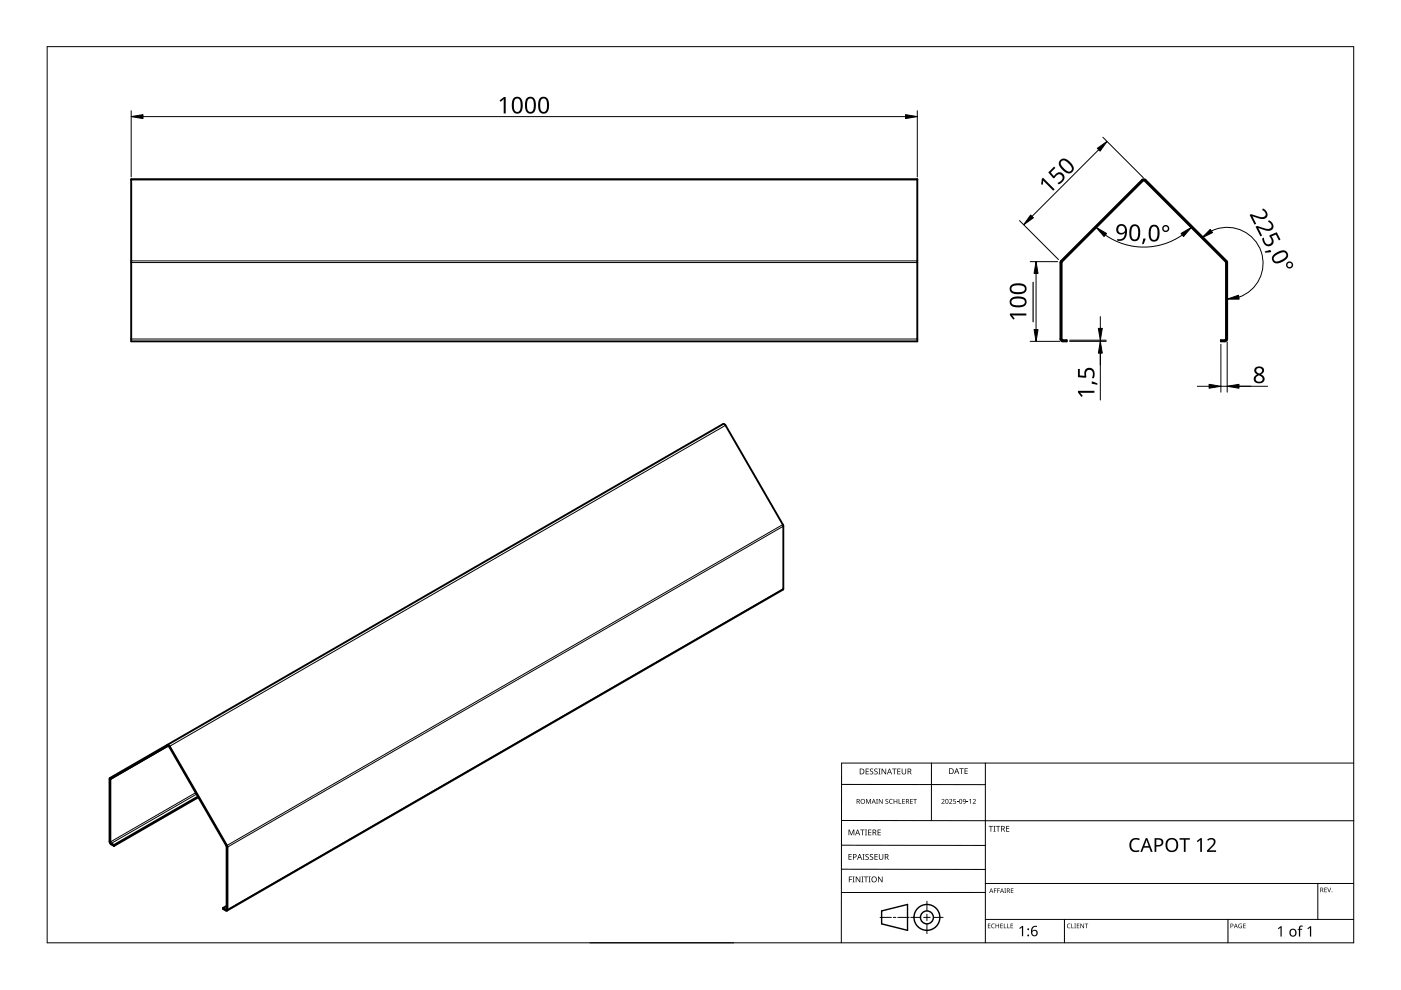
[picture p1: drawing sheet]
<svg xmlns="http://www.w3.org/2000/svg" width="297mm" height="210mm" viewBox="0 0 297 210" stroke-linecap="round" stroke-linejoin="round" font-family="sans-serif">
<path d="M27.8 38h166.7v34.4h-166.7zM225 55.3l17.2-17.2 .4-.1 17.5 17.5v16.6l-.4 .3h-.8v-.3h.8l.2-.2v-16.3l-17.2-17.3h-.4l-17.2 17.3v16.3l.2 .2h.9v.3l-1.1-.1-.3-.4v-16.2zM35.5 157.9l-12.2 7.1-.1 13.4 .2 .5 .8 .5M35.5 157.9l117.8-68 .5 .3 12.3 21.2-.1 13.6-117.9 68.1M35.5 157.9l.5 .3 12.2 21.2v13.6l-.3 .1-.6-.4v-.2M24.2 179.2l-.7-.4-.1-.3v-13.3l12.2-7 .2 .1 12.2 21M24.2 179.2v.2M42 168.9l-17.8 10.3M42.1 169l-17.9 10.4M48 179.3v13.5l-.7-.3M48 192.1l-.7 .4" fill="none" stroke="#000" stroke-width=".4"/>
<g fill="none" stroke="#000" stroke-width=".21">
<path d="M27.8 38.1h166.7M242.2 38.1l.1 .2M242.9 38.1l-.2 .2M27.8 55.3h166.7M27.8 55.7h166.7M224.8 55.7h.3M225 55.3l.2 .2M259.9 55.7h.3M260 55.3l-.1 .2M27.8 71.9h166.7M224.8 71.9h.3M225.3 72.1v.3"/>
<path d="M259.7 72.1v.3M259.9 71.9h.3M153.8 90.2l-118 68.1M166 111.2l-118 68.1M166.1 111.6l-117.9 68-.2-.1M166.1 124.8l-117.9 68h-.3v.3M35.5 157.9l.1 .3M35.7 158.2l-12.3 7.1-.2-.1M23.3 164.9l.2 .3M41.5 168.1l-18.1 10.4-.2-.1M41.7 168.4l-18.1 10.4v.2"/>
</g>
<path d="M10 9.9h277v190h-277z" fill="none" stroke="#000" stroke-width=".21"/>
<g fill="none" stroke="#000" stroke-width=".21">
<path d="M178.4 179.2l30.5 .1M178.4 166.3l30.5 .1M178.5 174h108.6M197.5 161.8v12.2M208.9 161.8v38.1M287 161.8h-108.6v38.1M125.1 199.9h30.5M178.4 184.3h30.5M186.6 194.5h2.4M189.4 194.5h.5M190.4 194.5h2.4M193.1 194.5h2.1"/>
<path d="M195.8 194.5h1.4M196.5 191.1v2M196.5 193.8v1.4M196.5 195.9v2M197.9 194.5h2.1M208.9 189.2h-30.5M208.9 187.3h78.1M208.9 194.9h78.1M225.7 194.9v5M260.4 194.9v5M279.4 187.3v7.6"/>
</g>
<g fill="none" stroke="#000" stroke-width=".3">
<path d="M186.9 193.1l5.5-1.3v5.5l-5.5-1.4z"/>
<circle cx="196.5" cy="194.5" r="1.37"/>
<circle cx="196.5" cy="194.5" r="2.74"/>
</g>
<g fill="#000">
<path d="M179.9 175.9h.2l.4 1 .4-1h.2v1.2h-.1v-1.1l-.4 1.1h-.2l-.4-1.1 .1 1.1h-.2zM182.4 175.9h.9v.1h-.4v1.1h-.1v-1.1h-.4zM183.4 175.9h.4l-.1 .1v1l.1 .1h-.4l.1-.1v-1zM183.6 169.4h.2l.3 .8 .4-.8h.2v1h-.2v-.9l-.4 .9-.4-.9 .1 .9h-.2zM183.5 163h.7v.1h-.5v.4h.5v.1h-.5v.4h.5v.2h-.7zM184.1 175.9h.6v.1h-.5v.4h.5v.1h-.5v.5h.5v.1h-.6zM184.5 163.1l.4-.2 .2 .1v.1a.25 .25 0 0 0-.4-.1 .25 .25 0 0 0 0 .4 .4 .4 0 0 1 .5 .3 .4 .4 0 0 1-.3 .5 .4 .4 0 0 1-.5-.2h.1a.27 .27 0 0 0 .4 .1 .27 .27 0 0 0-.1-.4l-.3-.3zM185.4 163.1l.4-.2 .3 .1-.1 .1a.25 .25 0 0 0-.4-.1 .25 .25 0 0 0 0 .4 .4 .4 0 0 1 .5 .3 .4 .4 0 0 1-.3 .5 .4 .4 0 0 1-.5-.2h.1a.27 .27 0 0 0 .4 .1 .27 .27 0 0 0 0-.4l-.4-.3zM185.8 169.4h.3l-.1 .1v.8l.1 .1h-.3l.1-.1zM186.2 163h.5l-.2 .1v1l.2 .1h-.5l.2-.1v-1zM186.1 175.9h.6v.1h-.5v.4h.5v.1h-.5v.5h.5v.1h-.6zM186.3 169.4h.2l.5 .8v-.8h.1v1h-.1l-.6-.8v.8h-.1z"/>
<path d="M186.9 163h.2l.6 1v-1h.2v1.2h-.2l-.6-1v1h-.2zM187.8 169.5l.3-.1h.2v.2a.25 .25 0 0 0-.3-.1 .25 .25 0 0 0-.1 .3 .25 .25 0 0 0 .3 .1 .32 .32 0 0 1 0 .5 .32 .32 0 0 1-.5-.1 .25 .25 0 0 0 .4 .1 .25 .25 0 0 0 0-.4l-.3-.2zM188.6 169.5l.4-.1h.3l-.1 .2a.41 .41 0 0 0-.6 .3 .41 .41 0 0 0 .6 .4 .48 .48 0 0 1-.6-.1 .48 .48 0 0 1 0-.7zM189.1 163h1v.1h-.4v1.1h-.2v-1.1h-.4zM189.5 169.4h.1v.4h.5v-.4h.1v1h-.1v-.5h-.5v.5h-.1zM190.5 169.4h.2v.9h.4v.1h-.6zM190.2 163h.7v.1h-.5v.4h.5v.1h-.5v.4h.5v.2h-.7zM191.3 169.4h.5v.1h-.4v.3h.4v.1h-.4v.4h.4v.1h-.5zM191.2 163h.1v.8a.32 .32 0 0 0 .3 .3 .32 .32 0 0 0 .4-.4v-.7h.1v.7a.47 .47 0 0 1-.5 .5 .47 .47 0 0 1-.4-.5zM193 169.4h.5v.1h-.4v.3h.4v.1h-.4v.4h.4v.1h-.5zM193.6 169.4h.8v.1h-.3v.9h-.2v-.9h-.3zM199.6 169.5a.37 .37 0 0 1 .6 0 .37 .37 0 0 1-.2 .6l-.2 .2h.5v.1h-.7l.3-.4a.27 .27 0 0 0 .2-.3 .27 .27 0 0 0-.4-.1z"/>
<path d="M201.2 169.5a.37 .37 0 0 1 .6 0 .37 .37 0 0 1-.2 .6l-.2 .2h.5v.1h-.7l.3-.4a.27 .27 0 0 0 .3-.3 .27 .27 0 0 0-.5-.1zM202.1 169.4h.5v.1h-.4v.3a.34 .34 0 0 1 .5 .2 .34 .34 0 0 1-.2 .4 .34 .34 0 0 1-.4-.1 .29 .29 0 0 0 .4 0 .29 .29 0 0 0 0-.4 .29 .29 0 0 0-.4 0zM202.9 170l.3 .1zM203.4 162.9h.9v.1h-.4v1.1h-.1v-1.1h-.4zM204.9 170l.4 .1zM204.5 162.9h.7v.1h-.5v.4h.4v.1h-.4v.5h.5v.1h-.7zM205.5 169.6l.4-.2v1h-.2v-.9zM206.2 169.5a.37 .37 0 0 1 .6 0 .37 .37 0 0 1-.2 .6l-.2 .2h.5v.1h-.7l.3-.4a.27 .27 0 0 0 .3-.3 .27 .27 0 0 0-.4-.1zM209.6 175.1h.9v.2h-.3v1h-.2v-1h-.4zM210.6 175.1h.5l-.2 .1v1l.2 .1h-.5l.2-.1v-1zM211.2 175.1h.9v.2h-.4v1h-.2v-1h-.3zM213.3 175.1h.7v.2h-.5v.3h.5v.2h-.5v.4h.5v.1h-.7z"/>
<path d="M239.8 178.1a1.63 1.63 0 0 1 1.9-.3l-.2 .4a1.14 1.14 0 0 0-1.4 .1 1.14 1.14 0 0 0-.2 1.4 1.11 1.11 0 0 0 1.6 .5v.3a1.52 1.52 0 0 1-1.9-.5 1.52 1.52 0 0 1 .2-1.9zM180 185.8h.7v.2h-.6v.4h.5v.1h-.5v.6h-.1zM179.9 181.1h.7v.1h-.5v.4h.4v.1h-.4v.5h.5v.1h-.7zM180.8 185.8h.4l-.1 .2v.9l.1 .2h-.4l.1-.2v-.9zM181.4 185.8h.2l.7 1.1v-1.1h.1v1.3h-.2l-.6-1v1h-.2zM182.6 185.8h.5l-.2 .2v.9l.2 .2h-.5l.2-.2v-.9zM182.9 181.1h.4l-.1 .1v1l.1 .1h-.4l.1-.1v-1zM183.2 185.8h.9v.2h-.4v1.1h-.2v-1.1h-.3zM183.5 181.2l.5-.1h.2v.2a.25 .25 0 0 0-.4-.1 .25 .25 0 0 0 0 .4 .4 .4 0 0 1 .4 .3 .4 .4 0 0 1-.2 .4 .4 .4 0 0 1-.5-.2 .27 .27 0 0 0 .5 .1 .27 .27 0 0 0-.1-.4l-.4-.3zM184.2 185.8h.4l-.1 .2v.9l.1 .2h-.4l.1-.2v-.9zM184.5 181.2l.4-.1h.2v.2a.25 .25 0 0 0-.4-.1 .25 .25 0 0 0 0 .4 .4 .4 0 0 1 .5 .3 .4 .4 0 0 1-.3 .4 .4 .4 0 0 1-.5-.2h.1a.27 .27 0 0 0 .4 .1 .27 .27 0 0 0-.1-.4l-.3-.3zM185.4 181.1h.7v.1h-.5v.4h.5v.1h-.5v.5h.5v.1h-.7z"/>
<path d="M186.2 185.8h.1l.7 1.1v-1.1h.1v1.3h-.2l-.6-1v1h-.1zM186.3 181.1h.2v.8a.32 .32 0 0 0 .3 .3 .32 .32 0 0 0 .3-.3v-.8h.2v.8a.47 .47 0 0 1-.5 .4 .47 .47 0 0 1-.5-.4zM209.5 195.8h.5l-.4 .1v.3h.4l-.4 .1v.4l.4 .1h-.5zM210.3 196l.3-.2 .3 .1v.1a.39 .39 0 0 0-.6 .3 .39 .39 0 0 0 .6 .4 .46 .46 0 0 1-.7-.1 .46 .46 0 0 1 .1-.6zM210.7 188.4h.6l-.4 .1v.3h.4l-.4 .1v.4h-.2zM211.4 188.4h.6l-.4 .1v.3h.4l-.4 .1v.4h-.2zM211.1 195.8h.1v.4h.5v-.4h.1v1h-.1v-.5h-.5v.5h-.1zM212.1 195.8h.5l-.4 .1v.3h.4l-.4 .1v.4l.4 .1h-.5zM212.8 195.8h.2v.9l.4 .1h-.6zM212.9 188.4h.4l-.1 .1 .1 .8h-.4l.2-.1zM213.6 195.8h.1v.9l.4 .1h-.5zM214.3 195.8h.5l-.4 .1v.3h.4l-.4 .1v.4l.4 .1h-.5z"/>
<path d="M214.3 188.4h.6l-.5 .1v.3h.4l-.4 .1v.3l.5 .1h-.6zM216.1 196.8l.6-.5h.2v2.2h-.2v-1.9l-.4 .4zM226.3 196l.4-.2 .3 .1-.1 .1a.39 .39 0 0 0-.6 .3 .39 .39 0 0 0 .6 .4 .46 .46 0 0 1-.6-.1 .46 .46 0 0 1 0-.6zM227.1 195.8h.2v.9l.4 .1h-.6zM227.8 195.8h.3l-.1 .1 .1 .9h-.3l.1-.1zM228.3 195.8h.5l-.4 .1v.3h.4l-.4 .1v.4l.4 .1h-.5zM229.1 195.8h.1l.5 .8v-.8h.1v1h-.1l-.5-.8v.8h-.1zM230 195.8h.7l-.3 .1v.9h-.1v-.9zM250.1 177.7h2.2v.3h-.9v2.6h-.4v-2.6h-.9zM253.7 178.3l.8-.6h.3v2.9h-.3v-2.5l-.6 .5zM255.9 178a.97 .97 0 0 1 1.2-.3 .97 .97 0 0 1 .6 .9l-.3 .6-1 1.1h1.4v.3h-1.9v-.3l1.2-1.2a.67 .67 0 0 0 .1-1 .67 .67 0 0 0-1.1 .2zM262.7 196l.6-.1-.1 .1a.4 .4 0 0 0-.5 .3 .4 .4 0 0 0 .5 .4v-.3l-.2-.1h.3v.5a.53 .53 0 0 1-.7-.1 .53 .53 0 0 1 .1-.7z"/>
<path d="M263.6 195.8h.5l-.4 .1v.3h.4l-.4 .1v.4l.4 .1h-.5zM270.9 196.8l.6-.4h.2v2.2h-.2v-1.9l-.4 .3zM275.5 196.4l.7-.1v.2h-.4l-.1 .2v.2h.4v.2h-.4v1.5h-.3v-1.5h-.3l.3-.2zM277.2 196.8l.6-.4h.2v2.2h-.3v-1.9l-.4 .3zM280.8 188.2h.5l-.4 .1v.3h.4l-.4 .1v.4l.4 .1h-.5zM281.4 188.2h.1l.3 .8 .3-.8h.1l-.3 1h-.1z"/>
<path d="M181.6 169.4h.3a.29 .29 0 0 1 .4 .2 .29 .29 0 0 1-.2 .4l.3 .4h-.2l-.2-.4h-.2v.4h-.2zM181.8 169.5v.4h.1a.2 .2 0 0 0 .2-.2 .2 .2 0 0 0-.2-.2z"/>
<path d="M181.8 175.9h.1l.5 1.2h-.2l-.1-.4h-.5l-.2 .4h-.1zM181.8 176l-.2 .6h.4z"/>
<path d="M182.3 163h.4a.61 .61 0 0 1 .6 .6 .61 .61 0 0 1-.7 .6h-.3zM182.4 163.1v.9h.2a.48 .48 0 0 0 .5-.4 .48 .48 0 0 0-.5-.5z"/>
<path d="M182.4 169.9a.51 .51 0 0 1 1 0 .51 .51 0 0 1-1 0zM182.6 169.9a.4 .4 0 0 0 .8 0 .4 .4 0 0 0-.8 0z"/>
<path d="M185 175.9h.3a.35 .35 0 0 1 .5 .2 .35 .35 0 0 1-.3 .5l.4 .5h-.2l-.3-.5h-.2v.5h-.2zM185.2 176v.5h.1a.23 .23 0 0 0 .3-.3 .23 .23 0 0 0-.3-.2z"/>
<path d="M185.2 169.4l.5 1-.3-.3h-.4l-.2 .3zM185.2 169.5l-.1 .5h.3z"/>
<path d="M188.5 163h.2l.4 1.2h-.1l-.2-.4h-.5l-.1 .4h-.2zM188.6 163.1l-.2 .6h.4z"/>
<path d="M192.1 169.4h.3a.29 .29 0 0 1 .3 .2 .29 .29 0 0 1-.2 .4l.3 .4h-.1l-.3-.4h-.2v.4h-.1zM192.2 169.5v.4h.2a.2 .2 0 0 0 .2-.2 .2 .2 0 0 0-.3-.2z"/>
<path d="M192.4 163h.4a.35 .35 0 0 1 .4 .2 .35 .35 0 0 1-.2 .4l.3 .6h-.2l-.3-.5h-.2v.5h-.2zM192.6 163.1v.4h.2a.23 .23 0 0 0 .3-.2 .23 .23 0 0 0-.3-.2z"/>
<path d="M200.5 169.5l.4-.1 .2 .2v.5l-.2 .3h-.3l-.1-.2zM200.6 169.6v.1a.37 .37 0 0 0-.1 .4 .37 .37 0 0 0 .4 .2 .4 .4 0 0 0 .1-.5 .4 .4 0 0 0-.4-.2z"/>
<path d="M201.2 162.9h.4a.61 .61 0 0 1 .6 .6 .61 .61 0 0 1-.6 .6h-.4zM201.4 163v1h.1a.48 .48 0 0 0 .5-.5 .48 .48 0 0 0-.4-.5z"/>
<path d="M202.8 162.9h.1l.5 1.2h-.2l-.1-.4h-.5l-.1 .4h-.2zM202.8 163l-.1 .6h.3z"/>
<path d="M203.5 169.5l.3-.1 .2 .2v.5l-.2 .3h-.3l-.1-.2zM203.5 169.6v.1a.37 .37 0 0 0-.1 .4 .37 .37 0 0 0 .4 .2 .4 .4 0 0 0 .2-.5 .4 .4 0 0 0-.5-.2z"/>
<path d="M204.2 169.5a.49 .49 0 0 1 .6 .4 .49 .49 0 0 1-.4 .5l-.2-.1h.4l.1-.4a.32 .32 0 0 1-.5 .1 .32 .32 0 0 1 0-.5zM204.3 169.7a.22 .22 0 0 0 .4 0 .22 .22 0 0 0-.4 0z"/>
<path d="M212.3 175.1h.3a.35 .35 0 0 1 .4 .3 .35 .35 0 0 1-.2 .4l.3 .5h-.2l-.3-.5h-.2v.5h-.1zM212.4 175.2v.5h.2a.23 .23 0 0 0 .3-.2 .23 .23 0 0 0-.3-.3z"/>
<path d="M244.8 177.7h.8a.92 .92 0 0 1 1.1 .9 .92 .92 0 0 1-1.2 .9h-.3v1.1h-.4zM245.2 178v1.2a.73 .73 0 0 0 .8-.1 .73 .73 0 0 0 .2-.8l-.3-.2z"/>
<path d="M247.5 178.1a1.44 1.44 0 0 1 1.8-.2 1.44 1.44 0 0 1 .4 1.9 1.39 1.39 0 0 1-1.8 .8 1.39 1.39 0 0 1-.7-1.9zM247.8 178.2a1.23 1.23 0 0 0 .5 2.1 1.23 1.23 0 0 0 1.1-.9 1.23 1.23 0 0 0-.5-1.3l-.7-.1z"/>
<path d="M180.8 181.1h.4a.41 .41 0 0 1 .4 .5 .41 .41 0 0 1-.6 .2v.5h-.2zM181 181.2v.5a.29 .29 0 0 0 .5-.3 .29 .29 0 0 0-.5-.2z"/>
<path d="M182.2 181.1h.1l.5 1.2h-.2l-.1-.4h-.5l-.1 .4h-.2zM182.3 181.2l-.2 .6h.3z"/>
<path d="M184.7 186.5a.61 .61 0 0 1 1.2 0 .61 .61 0 0 1-1.2 0zM184.9 186.5a.45 .45 0 0 0 .9 0 .45 .45 0 0 0-.9 0z"/>
<path d="M187.6 181.1h.3a.35 .35 0 0 1 .5 .2 .35 .35 0 0 1-.3 .4l.4 .6h-.2l-.3-.5h-.3v.5h-.1zM187.7 181.2v.5h.2a.23 .23 0 0 0 .3-.3 .23 .23 0 0 0-.3-.2z"/>
<path d="M210.1 188.4l.5 .9-.2-.3h-.4l-.3 .3zM210.2 188.5l-.2 .4h.3z"/>
<path d="M212.4 188.4l.5 .9-.3-.3h-.3l-.3 .3zM212.4 188.5l-.1 .4h.3z"/>
<path d="M213.5 188.4h.2a.28 .28 0 0 1 .4 .2 .28 .28 0 0 1-.2 .3l.3 .4-.4-.4h-.2v.4h-.1zM213.6 188.5v.3h.1a.19 .19 0 0 0 .3-.2 .19 .19 0 0 0-.3-.1z"/>
<path d="M218.9 196.5l.3-.2a.38 .38 0 0 1 .7 .2 .74 .74 0 0 0-1 .9 .7 .7 0 0 1 1 .2 .7 .7 0 0 1-.4 1 .7 .7 0 0 1-.9-.6v-.9zM218.8 197.8a.5 .5 0 0 0 1 0 .5 .5 0 0 0-1 0z"/>
<path d="M242.9 177.7h.4l1.1 2.9h-.4l-.3-.9h-1.2l-.3 .9h-.4zM243.1 178.1l-.5 1.3h.9z"/>
<path d="M260.9 195.8h.2a.32 .32 0 0 1 .4 .4 .32 .32 0 0 1-.5 .2v.4h-.1zM261 195.9v.4a.24 .24 0 0 0 .4-.2 .24 .24 0 0 0-.4-.2z"/>
<path d="M262 195.8l.4 1-.2-.3h-.4l-.2 .3zM262 196l-.1 .4h.3z"/>
<path d="M273.6 197.1a.82 .82 0 0 1 1.2 .1 .82 .82 0 0 1-.2 1.2 .82 .82 0 0 1-1.2-.4zM273.8 197.2a.6 .6 0 0 0-.1 .8 .6 .6 0 0 0 .8 .2l.1-.3a.53 .53 0 0 0-.1-.6 .53 .53 0 0 0-.7-.1z"/>
<path d="M279.9 188.2h.3a.28 .28 0 0 1 .3 .2 .28 .28 0 0 1-.1 .3l.2 .5-.3-.4h-.2v.4h-.2zM280.1 188.3v.4h.1a.19 .19 0 0 0 .2-.2 .19 .19 0 0 0-.2-.2z"/>
<circle cx="218" cy="198.3" r=".2"/>
<circle cx="218" cy="197" r=".2"/>
<circle cx="282.4" cy="189.1" r=".09"/>
</g>
<g fill="none" stroke="#000" stroke-width=".21">
<path d="M27.8 23.5v14M30.3 24.7h161.7M194.5 23.5v14M232.9 31.8l-14.1 14.1M233.8 29.1l8.6 8.6M243.1 38.8l12.6 12.5M216.2 46.8l8.2 8.2M218.4 55.5h5.8M219.7 58v11.9M250.7 49.8a14.3 14.3 0 0 1-16.4 0M256.8 49a7.6 7.6 0 0 1 10.4 3.9 7.6 7.6 0 0 1-4.5 10.1M218.4 72.4h6.3"/>
<path d="M226.8 72.4h7.7M226.8 72.1h7.7M233.3 67.1v2.5M233.3 72.1v12.7M258.9 73v10.2M260.2 62.2v9.1M260.2 72.5v10.7M253.9 81.9h2.5M258.9 81.9h9.8"/>
</g>
<g fill="#000" stroke="#000" stroke-width=".21">
<path d="M27.8 24.7l2.5-.4v.8zM192 24.3l2.5 .4-2.5 .4zM232.6 31.5l2.1-1.5-1.5 2zM218.5 45.6l.6 .6-2.1 1.5zM219.7 55.5l.4 2.5h-.9zM232.4 48.2l2.2 1.3-.5 .6zM250.4 49.5l2.2-1.3-1.7 1.9zM256.6 48.6l.5 .7-2.3 1.1zM219.2 69.9h.9l-.4 2.5zM233.3 72.4l.4 2.5h-.8zM232.9 69.6h.8l-.4 2.5zM260.2 63.4l2.4-.8 .1 .8z"/>
<path d="M256.4 81.5l2.5 .4-2.5 .4zM260.2 81.9l2.5-.4v.8z"/>
</g>
<g fill="#000">
<path d="M105.9 21.3l1-.7h.3v3.5h-.4v-3.1l-.7 .6zM222.3 36.6l1.2-1.3 .3 .3-1 1 .6 .7a1.17 1.17 0 0 1 1.9-.5 1.17 1.17 0 0 1-.3 2l-.5 .3-.3-.3a1.03 1.03 0 0 0 .9-1.6 .93 .93 0 0 0-1.5 .6h-.3zM220.9 37.9l.2-.2 2.5 2.4-.3 .3-2.1-2.1-.1 .9-.4-.1zM242.4 50.6h.5l-.4 1.2h-.4zM264.9 45.6l.4-.2 1.5 .5a.98 .98 0 0 0 1.6-.5l-.2-.4-.6-.5 .2-.3a1.16 1.16 0 0 1 .9 1 1.16 1.16 0 0 1-.7 1.2h-.7l-1.8-.5 .8 1.5-.3 .2zM266.2 48.1l.3-.2 1.5 .5a.98 .98 0 0 0 1.6-.5l-.2-.5-.5-.4 .1-.3a1.16 1.16 0 0 1 1 1 1.16 1.16 0 0 1-.7 1.2h-.7l-1.8-.5 .8 1.5-.4 .2zM268.1 53.3l1.2-.3 .2 .4-1.2 .2zM267.6 50.6l.4-.2a1.03 1.03 0 0 0 1.2 1.3 .93 .93 0 0 0-.1-1.6l.1-.2 1.5-.7 .8 1.6-.4 .2-.6-1.3-.9 .4a1.17 1.17 0 0 1-.1 2 1.17 1.17 0 0 1-1.8-.9zM214.1 66.5h3.5v.4h-3l.5 .6-.2 .3-.8-1zM228.5 78.2h.4v1.4l1.1 .1a1.17 1.17 0 0 1 .9-1.7 1.17 1.17 0 0 1 1.2 1.6l-.2 .6h-.4a1.03 1.03 0 0 0-.5-1.8 .93 .93 0 0 0-.7 1.5l-.1 .2-1.7-.1zM231.5 80.9l1.2 .4v.3l-1.2-.2zM228.5 82.9h3.5v.4h-3l.6 .6-.3 .3-.8-1z"/>
<path d="M109 20.8a1.16 1.16 0 0 1 1.3-.1 1.16 1.16 0 0 1 .5 1.2 1.69 1.69 0 0 1-1 2.2 1.27 1.27 0 0 1-1.3-1.6l.1-1zM109.2 21.1a2.16 2.16 0 0 0 .3 2.6 .82 .82 0 0 0 .9-1.1 1.35 1.35 0 0 0-.7-1.7z"/>
<path d="M111.7 20.8a1.16 1.16 0 0 1 1.4-.1 1.16 1.16 0 0 1 .5 1.2 1.69 1.69 0 0 1-1 2.2 1.27 1.27 0 0 1-1.3-1.6l.1-1.1zM112 21.1a2.16 2.16 0 0 0 .3 2.6 .82 .82 0 0 0 .9-1.1 1.35 1.35 0 0 0-.7-1.7z"/>
<path d="M114.5 20.8a1.16 1.16 0 0 1 1.4-.1 1.16 1.16 0 0 1 .5 1.2 1.69 1.69 0 0 1-1 2.2 1.27 1.27 0 0 1-1.3-1.6l.1-1.1zM114.8 21.1a2.16 2.16 0 0 0 .3 2.6 .82 .82 0 0 0 .9-1.1 1.35 1.35 0 0 0-.8-1.7z"/>
<path d="M224.8 33.9a1.41 1.41 0 0 1 2.1 .5 1.36 1.36 0 0 1 .3 2.2 1.57 1.57 0 0 1-2.1-.7l-.6-1.2zM225.1 34.2a1.34 1.34 0 0 0 .7 1.7l.3 .2a.69 .69 0 0 0 1 .1 .69 .69 0 0 0-.1-1 1.91 1.91 0 0 0-1.8-1.1z"/>
<path d="M237 47.8a1.22 1.22 0 0 1 1.4-.1 1.22 1.22 0 0 1 .5 1.4 1.64 1.64 0 0 1-2 1.9v-.3a1.16 1.16 0 0 0 1.2-.2 1.16 1.16 0 0 0 .4-1.2 1.08 1.08 0 0 1-1.6 .1 1.08 1.08 0 0 1 .1-1.6zM237 48.6a.8 .8 0 0 0 1.6 0 .8 .8 0 0 0-1.6 0z"/>
<path d="M239.8 47.9a1.15 1.15 0 0 1 1.4-.2 1.15 1.15 0 0 1 .5 1.3 1.69 1.69 0 0 1-1 2.1 1.27 1.27 0 0 1-1.3-1.6l.1-1zM240.2 48.1a2.16 2.16 0 0 0 .2 2.7 .82 .82 0 0 0 .9-1.1 1.35 1.35 0 0 0-.7-1.8z"/>
<path d="M243.9 48a1.15 1.15 0 0 1 1.4-.2 1.15 1.15 0 0 1 .5 1.3 1.69 1.69 0 0 1-1 2.1 1.27 1.27 0 0 1-1.3-1.6l.1-1zM244.3 48.2a2.16 2.16 0 0 0 .2 2.6 .82 .82 0 0 0 .9-1 1.35 1.35 0 0 0-.7-1.8z"/>
<path d="M246.4 48.5a.75 .75 0 0 1 1.5 0 .75 .75 0 0 1-1.5 0zM246.7 48.5a.46 .46 0 0 0 .9 0 .46 .46 0 0 0-.9 0z"/>
<path d="M270.1 54a2.25 2.25 0 0 1 2.7-.7 1.24 1.24 0 0 1-.7 2.1 1.54 1.54 0 0 1-2.2 0l-.2-.7zM270.3 54.3a.67 .67 0 0 0-.1 .9 .67 .67 0 0 0 .9 .2 1.9 1.9 0 0 0 1.6-1.4 .8 .8 0 0 0-1.3-.3z"/>
<path d="M272.7 56.2a.75 .75 0 0 1 1.5 0 .75 .75 0 0 1-1.5 0zM273 56.2a.46 .46 0 0 0 .9 0 .46 .46 0 0 0-.9 0z"/>
<path d="M214.3 63.3a2.59 2.59 0 0 1 3.2 .2 1.22 1.22 0 0 1-.2 1.3 1.22 1.22 0 0 1-1.2 .4 1.53 1.53 0 0 1-2-1zM214.6 63.6a.75 .75 0 0 0 0 .9 .75 .75 0 0 0 .9 .2h1a.69 .69 0 0 0 .8-.7 .69 .69 0 0 0-.8-.7h-1.3z"/>
<path d="M214.3 60.5a2.6 2.6 0 0 1 3.2 .2 1.22 1.22 0 0 1-.2 1.3 1.22 1.22 0 0 1-1.2 .4 1.53 1.53 0 0 1-2-1zM214.6 60.8a.75 .75 0 0 0 0 .9 .75 .75 0 0 0 .9 .2h1a.69 .69 0 0 0 .8-.7 .69 .69 0 0 0-.8-.7h-1.3z"/>
<path d="M266.1 78a1.03 1.03 0 0 1 1.3-.3 1.03 1.03 0 0 1 .5 1.2l-.6 .5a1 1 0 0 1 .8 1.3 1 1 0 0 1-1.4 .6 .94 .94 0 0 1-.9-.9 .94 .94 0 0 1 .7-1l-.1-.1a.88 .88 0 0 1-.3-1.3zM266.2 80.3a.7 .7 0 0 0 1.4 0 .7 .7 0 0 0-1.4 0zM266.4 78.6a.58 .58 0 0 0 1.1 0 .58 .58 0 0 0-1.1 0z"/>
</g>
<path d="M219 59.8v8.4" fill="none" stroke="#000" stroke-width=".25"/>
</svg>
